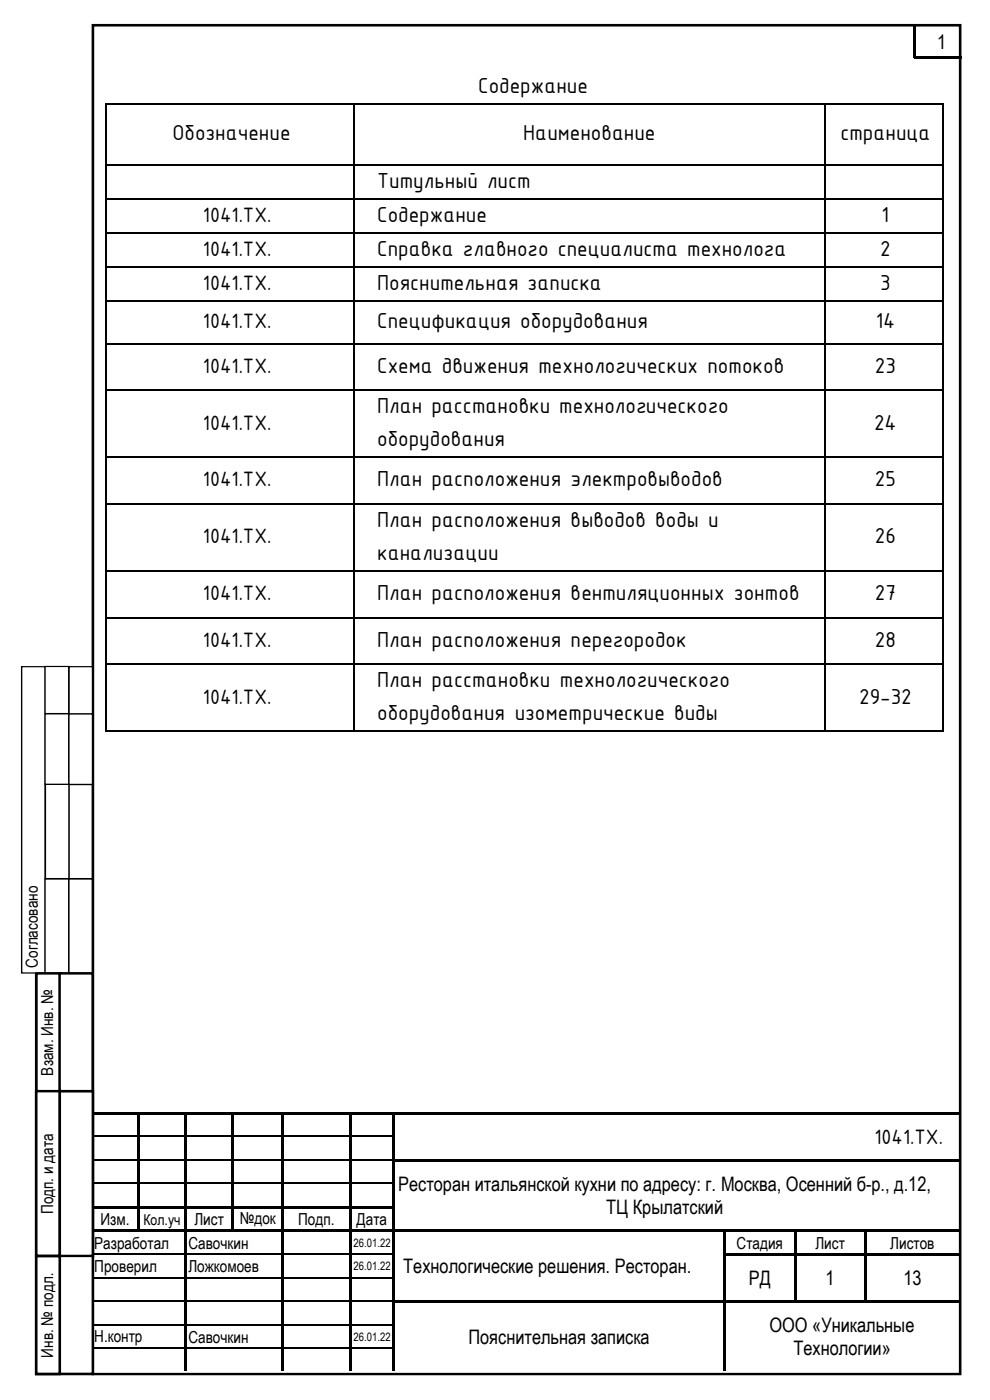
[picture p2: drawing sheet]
<svg xmlns="http://www.w3.org/2000/svg" width="210mm" height="297mm" viewBox="0 0 210 297" stroke-linecap="round" stroke-linejoin="round" font-family="sans-serif">
<defs><g id="words">
<g font-size="5">
<text x="101.4" y="19.8">Содержание</text>
<text x="36.6" y="29.8">Обозначение</text>
<text x="111" y="29.8">Наименование</text>
<text x="178.3" y="29.8">страница</text>
<text x="80" y="39.8">Титульный лист</text>
<text x="80" y="47">Содержание</text>
<text x="187" y="47">1</text>
<text x="80" y="54.3">Справка главного специалиста технолога</text>
<text x="186.7" y="54.3">2</text>
<text x="80" y="61.5">Пояснительная записка</text>
<text x="186.7" y="61.5">3</text>
<text x="80" y="69.6">Спецификация оборудования</text>
<text x="185.8" y="69.6">14</text>
<text x="80" y="79.1">Схема движения технологических потоков</text>
<text x="185.6" y="79.1">23</text>
<text x="80" y="87.7">План расстановки технологического</text>
<text x="80" y="94.7">оборудования</text>
<text x="185.4" y="91.2">24</text>
<text x="80" y="103.2">План расположения электровыводов</text>
<text x="185.6" y="103.2">25</text>
<text x="80" y="111.8">План расположения выводов воды и</text>
<text x="80" y="118.7">канализации</text>
<text x="185.6" y="115.3">26</text>
<text x="80" y="127.3">План расположения вентиляционных зонтов</text>
<text x="185.6" y="127.3">27</text>
<text x="80" y="137.2">План расположения перегородок</text>
<text x="185.6" y="137.2">28</text>
<text x="80" y="145.8">План расстановки технологического</text>
<text x="182.2" y="149.3">29-32</text>
<text x="80" y="152.8">оборудования изометрические виды</text>
</g>
<g font-size="4.2">
<text x="198.8" y="10.5">1</text>
<text x="43.1" y="47">1041.ТХ.</text>
<text x="43.1" y="54.3">1041.ТХ.</text>
<text x="43.1" y="61.5">1041.ТХ.</text>
<text x="43.1" y="69.6">1041.ТХ.</text>
<text x="43.1" y="79.1">1041.ТХ.</text>
<text x="43.1" y="91.2">1041.ТХ.</text>
<text x="43.1" y="103.2">1041.ТХ.</text>
<text x="43.1" y="115.3">1041.ТХ.</text>
<text x="43.1" y="127.3">1041.ТХ.</text>
<text x="43.1" y="137.3">1041.ТХ.</text>
<text x="43.1" y="149.3">1041.ТХ.</text>
<text x="185.5" y="242.8">1041.ТХ.</text>
<text x="84.5" y="252.7">Ресторан итальянской кухни по адресу: г. Москва, Осенний б-р., д.12,</text>
<text x="128.6" y="257.5">ТЦ Крылатский</text>
<text x="85.6" y="270.1">Технологические решения. Ресторан.</text>
<text x="158.9" y="272.6">РД</text>
<text x="175.1" y="272.6">1</text>
<text x="191.6" y="272.6">13</text>
<text x="99.4" y="285.1">Пояснительная записка</text>
<text x="163.2" y="282.7">ООО «Уникальные</text>
<text x="168.3" y="287.5">Технологии»</text>
</g>
<g font-size="3.5">
<text x="8" y="205.3" transform="rotate(-90 8 205.3)">Согласовано</text>
<text x="11.3" y="228.2" transform="rotate(-90 11.3 228.2)">Взам. Инв. №</text>
<text x="11.3" y="257.6" transform="rotate(-90 11.3 257.6)">Подп. и дата</text>
<text x="21.3" y="259.9">Изм.</text>
<text x="41.2" y="259.9">Лист</text>
<text x="50.9" y="259.6">№док</text>
<text x="63.3" y="259.9">Подп.</text>
<text x="75.7" y="259.9">Дата</text>
<text x="20" y="264.9">Разработал</text>
<text x="20" y="269.9">Проверил</text>
<text x="40" y="264.9">Савочкин</text>
<text x="40" y="269.9">Ложкомоев</text>
<text x="156.3" y="264.9">Стадия</text>
<text x="173" y="264.9">Лист</text>
<text x="188.9" y="264.9">Листов</text>
<text x="20" y="284.7">Н.контр</text>
<text x="40" y="284.9">Савочкин</text>
<text x="11.3" y="288" transform="rotate(-90 11.3 288)">Инв. № подл.</text>
</g>
<text font-size="3.2" x="30.4" y="259.8">Кол.уч</text>
<g font-size="2.5">
<text x="75" y="264.5">26.01.22</text>
<text x="75" y="269.5">26.01.22</text>
<text x="75" y="284.4">26.01.22</text>
</g>
</g></defs>
<g fill="#000">
<path d="M193.7 5.5h.5v6.7h-.5zM194 11.9h10v.5h-10zM19.4 235.9h9.7v.5h-9.7zM29.1 236.4l.5 .1zM29.1 235.9h.5v.5h-.5zM29.1 236.5h.5v4.4h-.5zM29.6 235.9h9.5v.5h-9.5zM39.1 236.4l.5 .1zM39.1 235.9h.5v.5h-.5zM39.1 236.5h.5v4.4h-.5zM39.6 235.9h9.6v.5h-9.6zM49.2 236.4l.5 .1z"/>
<path d="M49.2 235.9h.5v.5h-.5zM49.2 236.5h.5v4.4h-.5zM49.7 235.9h10.1v.5h-10.1zM59.8 236.4l.5 .1zM59.8 235.9h.5v.5h-.5zM59.8 236.5h.5v4.4h-.5zM60.3 235.9h13.7v.5h-13.7zM74 236.4l.5 .1zM74 235.9h.5v.5h-.5zM74 236.5h.5v4.4h-.5zM74.5 235.9h8.7v.5h-8.7zM83.2 236.4l.5 .1z"/>
<path d="M83.2 235.9h.5v.5h-.5zM83.2 236.5h.5v4.4h-.5zM83.7 235.9h119.8v.5h-119.8zM19.4 255.9h9.7v.5h-9.7zM29.1 240.9h.5v.3h-.5zM29.1 241.2h.5v4.7h-.5zM29.1 245.9h.5v.6h-.5zM29.1 246.5h.5v4.4h-.5zM29.1 250.9h.5v.3h-.5zM29.1 251.2h.5v4.7h-.5zM29.1 255.9h.5v.6h-.5zM29.1 256.5h.5v4.4h-.5z"/>
<path d="M29.6 255.9h9.5v.5h-9.5zM39.1 240.9h.5v.3h-.5zM39.1 241.2h.5v4.7h-.5zM39.1 245.9h.5v.6h-.5zM39.1 246.5h.5v4.4h-.5zM39.1 250.9h.5v.3h-.5zM39.1 251.2h.5v4.7h-.5zM39.1 255.9h.5v.6h-.5zM39.1 256.5h.5v4.4h-.5zM39.6 255.9h9.6v.5h-9.6zM49.2 240.9h.5v.3h-.5zM49.2 241.2h.5v4.7h-.5z"/>
<path d="M49.2 245.9h.5v.6h-.5zM49.2 246.5h.5v4.4h-.5zM49.2 250.9h.5v.3h-.5zM49.2 251.2h.5v4.7h-.5zM49.2 255.9h.5v.6h-.5zM49.2 256.5h.5v4.4h-.5zM49.7 255.9h10.1v.5h-10.1zM59.8 240.9h.5v.3h-.5zM59.8 241.2h.5v4.7h-.5zM59.8 245.9h.5v.6h-.5zM59.8 246.5h.5v4.4h-.5zM59.8 250.9h.5v.3h-.5z"/>
<path d="M59.8 251.2h.5v4.7h-.5zM59.8 255.9h.5v.6h-.5zM59.8 256.5h.5v4.4h-.5zM60.3 255.9h13.7v.5h-13.7zM74 240.9h.5v.3h-.5zM74 241.2h.5v4.7h-.5zM74 245.9h.5v.6h-.5zM74 246.5h.5v4.4h-.5zM74 250.9h.5v.3h-.5zM74 251.2h.5v4.7h-.5zM74 255.9h.5v.6h-.5zM74 256.5h.5v4.4h-.5z"/>
<path d="M74.5 255.9h8.7v.5h-8.7zM83.2 240.9h.5v.3h-.5zM83.2 241.2h.5v4.7h-.5zM83.2 245.9h.5v.6h-.5zM83.2 246.5h.5v4.4h-.5zM83.2 250.9h.5v.3h-.5zM83.2 251.2h.5v4.7h-.5zM83.2 255.9h.5v.6h-.5zM83.2 256.5h.5v4.4h-.5zM83.7 245.9h119.8v.5h-119.8zM19.4 260.9h9.7v.5h-9.7zM29.1 260.9h.5v.5h-.5z"/>
<path d="M29.6 260.9h9.5v.5h-9.5zM39.1 260.9h.5v.5h-.5zM39.1 261.4h.5v4.5h-.5zM39.1 265.9h.5v.6h-.5zM39.1 266.5h.5v4.4h-.5zM39.1 270.9h.5v.3h-.5zM39.1 271.2h.5v4.7h-.5zM39.1 275.9h.5v.5h-.5zM39.1 276.4h.5v4.5h-.5zM39.6 260.9h9.6v.5h-9.6zM49.2 260.9h.5v.5h-.5zM49.7 260.9h10.1v.5h-10.1z"/>
<path d="M59.8 260.9h.5v.5h-.5zM59.8 261.4h.5v4.5h-.5zM59.8 265.9h.5v.6h-.5zM59.8 266.5h.5v4.4h-.5zM59.8 270.9h.5v.3h-.5zM59.8 271.2h.5v4.7h-.5zM59.8 275.9h.5v.5h-.5zM59.8 276.4h.5v4.5h-.5zM60.3 260.9h13.7v.5h-13.7zM74 260.9h.5v.5h-.5zM74 261.4h.5v4.5h-.5zM74 265.9h.5v.6h-.5z"/>
<path d="M74 266.5h.5v4.4h-.5zM74 270.9h.5v.3h-.5zM74 271.2h.5v4.7h-.5zM74 275.9h.5v.5h-.5zM74 276.4h.5v4.5h-.5zM74.5 260.9h8.7v.5h-8.7zM83.2 260.9h.5v.5h-.5zM83.2 261.4h.5v4.5h-.5zM83.2 265.9h.5v.6h-.5zM83.2 266.5h.5v4.4h-.5zM83.2 270.9h.5v.3h-.5zM83.2 271.2h.5v4.7h-.5z"/>
<path d="M83.2 275.9h.5v.5h-.5zM83.2 276.4h.5v4.5h-.5zM83.7 260.9h69.8v.5h-69.8zM83.7 275.9h69.8v.5h-69.8zM153.5 261.4h.5zM153.5 260.9h.5v.5h-.5zM153.5 261.4h.5v4.5h-.5zM153.5 265.9h.5v.6h-.5zM153.5 266.5h.5v4.4h-.5zM153.5 270.9h.5v.3h-.5zM153.5 271.2h.5v4.7h-.5zM153.5 275.9h.5v.5h-.5z"/>
<path d="M153.5 276.4h.5v4.5h-.5zM154 260.9h14.4v.5h-14.4zM154 265.9h14.4v.5h-14.4zM154 275.9h14.4v.5h-14.4zM168.4 261.4h.5zM168.4 260.9h.5v.5h-.5zM168.4 261.4h.5v4.5h-.5zM168.4 265.9h.5v.6h-.5zM168.4 266.5h.5v4.4h-.5zM168.4 270.9h.5v.3h-.5zM168.4 271.2h.5v4.7h-.5zM168.4 275.9h.5v.5h-.5z"/>
<path d="M168.9 260.9h14.4v.5h-14.4zM168.9 265.9h14.4v.5h-14.4zM168.9 275.9h14.4v.5h-14.4zM183.3 261.4h.5zM183.3 260.9h.5v.5h-.5zM183.3 261.4h.5v4.5h-.5zM183.3 265.9h.5v.6h-.5zM183.3 266.5h.5v4.4h-.5zM183.3 270.9h.5v.3h-.5zM183.3 271.2h.5v4.7h-.5zM183.3 275.9h.5v.5h-.5zM183.8 260.9h19.7v.5h-19.7z"/>
<path d="M183.8 265.9h19.7v.5h-19.7zM183.8 275.9h19.7v.5h-19.7zM39.1 280.9h.5v.2h-.5zM39.1 281.1h.5v4.8h-.5zM39.1 285.9h.5v.2h-.5zM39.1 286.1h.5v4.8h-.5zM59.8 280.9h.5v.2h-.5zM59.8 281.1h.5v4.8h-.5zM59.8 285.9h.5v.2h-.5zM59.8 286.1h.5v4.8h-.5zM74 280.9h.5v.2h-.5zM74 281.1h.5v4.8h-.5z"/>
<path d="M74 285.9h.5v.2h-.5zM74 286.1h.5v4.8h-.5zM83.2 280.9h.5v.2h-.5zM83.2 281.1h.5v4.8h-.5zM83.2 285.9h.5v.2h-.5zM83.2 286.1h.5v4.8h-.5zM153.5 280.9h.5v.2h-.5zM153.5 281.1h.5v4.8h-.5zM153.5 285.9h.5v.2h-.5zM153.5 286.1h.5v4.8h-.5z"/>
<path d="M19.4 5.1h184.6v286.7h-184.6zM19.7 5.6l.3-.3v286.2l-.3-.2h184l-.3 .2v-286.2l.3 .3z"/>
</g>
<g fill="none" stroke="#000" stroke-width=".25">
<path d="M19.4 241h9.7M19.4 246h9.7M19.4 251h9.7M29.6 241h9.5M29.6 246h9.5M29.6 251h9.5M39.6 241h9.6M39.6 246h9.6M39.6 251h9.6M49.7 241h10.1M49.7 246h10.1M49.7 251h10.1"/>
<path d="M60.3 241h13.7M60.3 246h13.7M60.3 251h13.7M74.5 241h8.7M74.5 246h8.7M74.5 251h8.7M19.4 266.1h19.7M19.4 271.1h19.7M19.4 276h19.7M39.6 266.1h20.2M39.6 271.1h20.2M39.6 276h20.2"/>
<path d="M60.3 266.1h13.7M60.3 271.1h13.7M60.3 276h13.7M74.5 266.1h8.7M74.5 271.1h8.7M74.5 276h8.7M19.4 281h19.7M19.4 286h19.7M39.6 281h20.2M39.6 286h20.2M60.3 281h13.7M60.3 286h13.7"/>
<path d="M74.5 281h8.7M74.5 286h8.7"/>
</g>
<path d="M7.7 206.5h12v85h-12z" fill="#fff"/>
<path d="M7.4 206.2h12.5v85.6h-12.5zM8 206.5v85l-.3-.3h12l-.3 .3v-85l.3 .3h-12z" fill="#000"/>
<path d="M14.6 186.4h5v20h-5z" fill="#fff"/>
<path d="M14.5 186.3h5.2v20.2h-5.2zM14.6 186.6l.1-.2v20l-.1-.1h5l-.2 .1v-20l.2 .2z" fill="#000"/>
<path d="M14.6 166.4h5v20h-5z" fill="#fff"/>
<path d="M14.5 166.3h5.2v20.3h-5.2zM14.6 166.5l.1-.1v20l-.1-.1h5l-.2 .1v-20l.2 .1z" fill="#000"/>
<path d="M14.6 151.4h5v15.1h-5z" fill="#fff"/>
<path d="M14.5 151.3h5.2v15.3h-5.2zM14.6 151.6l.1-.2v15.1l-.1-.2h5l-.1 .2v-15.1l.1 .2z" fill="#000"/>
<path d="M14.6 141.4h5v10h-5z" fill="#fff"/>
<path d="M14.5 141.3h5.3v10.3h-5.3zM14.6 141.6l.2-.2v10l-.2-.1h5l-.1 .1v-10l.1 .2z" fill="#000"/>
<path d="M4.6 141.4h5v65h-5z" fill="#fff"/>
<path d="M4.4 141.3h5.3v65.2h-5.3zM4.6 141.6l.1-.2v65l-.1-.1h5l-.2 .1v-65l.2 .2z" fill="#000"/>
<path d="M9.6 186.4h5v20h-5z" fill="#fff"/>
<path d="M9.4 186.3h5.3v20.2h-5.3zM9.6 186.6l.1-.2v20l-.1-.1h5l-.2 .1v-20l.2 .2z" fill="#000"/>
<path d="M9.6 151.4h5v15h-5z" fill="#fff"/>
<path d="M9.4 151.3h5.3v15.2h-5.3zM9.6 151.6l.1-.2v15l-.1-.1h5l-.2 .1v-15l.2 .2z" fill="#000"/>
<path d="M9.6 141.4h5v10h-5z" fill="#fff"/>
<path d="M9.4 141.3h5.3v10.2h-5.3zM9.6 141.5l.1-.1v10l-.1-.1h5l-.2 .1v-10l.2 .1z" fill="#000"/>
<path d="M9.7 166.4h4.9v20h-4.9z" fill="#fff"/>
<path d="M9.5 166.3h5.3v20.3h-5.3zM9.7 166.5l.1-.1v20l-.1-.1h4.9l-.1 .1v-20l.1 .1z" fill="#000"/>
<path d="M7.7 266.5h5v25h-5z" fill="#fff"/>
<path d="M7.4 266.2h5.5v25.6h-5.5zM7.7 266.7l.3-.2v25l-.3-.3h5l-.3 .3v-25l.3 .2z" fill="#000"/>
<path d="M7.7 231.4h5v35h-5z" fill="#fff"/>
<path d="M7.4 231.2h5.6v35.5h-5.6zM7.7 231.7l.3-.3v35l-.3-.3h5l-.3 .3v-35l.3 .3z" fill="#000"/>
<path d="M7.7 206.5h5v25h-5z" fill="#fff"/>
<path d="M7.5 206.2h5.5v25.5h-5.5zM8 206.5v25l-.3-.3h5l-.3 .3v-25l.3 .3h-5z" fill="#000"/>
<path d="M12.7 231.5h7v34.9h-7z" fill="#fff"/>
<path d="M12.4 231.2h7.6v35.5h-7.6zM12.7 231.7l.3-.2v34.9l-.3-.2h7l-.3 .2v-34.9l.3 .2z" fill="#000"/>
<path d="M12.8 266.6h6.8v24.7h-6.8z" fill="#fff"/>
<path d="M12.7 266.4h7v25.1h-7zM12.8 266.7l.2-.1v24.7l-.2-.1h6.8l-.2 .1v-24.7l.2 .1z" fill="#000"/>
<path d="M12.7 206.5h7v25h-7z" fill="#fff"/>
<g fill="#000">
<path d="M22.4 22h.2v.3h-.2zM22.4 34.8h.2v.2h-.2zM74.9 22h.2v.3h-.2zM74.9 34.8h.2v.2h-.2zM174.9 22h.2v.3h-.2zM174.9 34.8h.2v.2h-.2zM199.9 22h.3v.3h-.3zM199.9 34.8h.3v.2h-.3zM22.4 42h.2v.3h-.2zM22.4 49.2h.2v.3h-.2zM22.4 56.5h.2v.2h-.2zM74.9 42h.2v.3h-.2z"/>
<path d="M74.9 49.2h.2v.3h-.2zM74.9 56.5h.2v.2h-.2zM174.9 42h.2v.3h-.2zM174.9 49.2h.2v.3h-.2zM174.9 56.5h.2v.2h-.2zM199.9 42h.3v.3h-.3zM199.9 49.2h.3v.3h-.3zM199.9 56.5h.3v.2h-.3zM22.4 63.7h.2v.3h-.2zM22.4 72.8h.2v.2h-.2zM74.9 63.7h.2v.3h-.2zM74.9 72.8h.2v.2h-.2z"/>
<path d="M174.9 63.7h.2v.3h-.2zM174.9 72.8h.2v.2h-.2zM199.9 63.7h.3v.3h-.3zM199.9 72.8h.3v.2h-.3zM22.4 82.7h.2v.2h-.2zM22.4 96.9h.2v.2h-.2zM74.9 82.7h.2v.2h-.2zM74.9 96.9h.2v.2h-.2zM174.9 82.7h.2v.2h-.2zM174.9 96.9h.2v.2h-.2zM199.9 82.7h.3v.2h-.3zM199.9 96.9h.3v.2h-.3z"/>
<path d="M22.4 106.8h.2v.3h-.2zM74.9 106.8h.2v.3h-.2zM174.9 106.8h.2v.3h-.2zM199.9 106.8h.3v.3h-.3zM22.4 121h.2v.2h-.2zM22.4 130.9h.2v.2h-.2zM74.9 121h.2v.2h-.2zM74.9 130.9h.2v.2h-.2zM174.9 121h.2v.2h-.2zM174.9 130.9h.2v.2h-.2zM199.9 121h.3v.2h-.3zM199.9 130.9h.3v.2h-.3z"/>
<path d="M22.4 140.8h.2v.3h-.2zM22.4 155h.2v.3h-.2zM74.9 140.8h.2v.3h-.2zM74.9 155h.2v.3h-.2zM174.9 140.8h.2v.3h-.2zM174.9 155h.2v.3h-.2zM199.9 140.8h.3v.3h-.3zM199.9 155h.3v.3h-.3z"/>
<path d="M12.4 206.2h7.5v25.5h-7.5zM12.9 206.5v25l-.2-.3h7l-.3 .3v-25l.3 .3h-7z"/>
</g>
<g fill="none" stroke="#000" stroke-width=".25">
<path d="M22.5 22.3v12.5M22.5 35v7M22.6 22.1h52.3M22.6 34.9h52.3M75 22.3v12.5M75 35v7M75.1 22.1h99.8M75.1 34.9h99.8M175 22.3v12.5M175 35v7M175.1 22.1h24.8M175.1 34.9h24.8"/>
<path d="M200 22.3v12.5M200 35v7M22.5 42.3v6.9M22.5 49.5v7M22.5 56.7v7M22.6 42.2h52.3M22.6 49.4h52.3M22.6 56.6h52.3M75 42.3v6.9M75 49.5v7M75 56.7v7M75.1 42.2h99.8"/>
<path d="M75.1 49.4h99.8M75.1 56.6h99.8M175 42.3v6.9M175 49.5v7M175 56.7v7M175.1 42.2h24.8M175.1 49.4h24.8M175.1 56.6h24.8M200 42.3v6.9M200 49.5v7M200 56.7v7M22.5 64v8.8"/>
<path d="M22.5 73v9.7M22.6 63.8h52.3M22.6 72.9h52.3M75 64v8.8M75 73v9.7M75.1 63.8h99.8M75.1 72.9h99.8M175 64v8.8M175 73v9.7M175.1 63.8h24.8M175.1 72.9h24.8M200 64v8.8"/>
<path d="M200 73v9.7M22.5 82.9v14M22.5 97.1v9.7M22.6 82.8h52.3M22.6 97h52.3M75 82.9v14M75 97.1v9.7M75.1 82.8h99.8M75.1 97h99.8M175 82.9v14M175 97.1v9.7M175.1 82.8h24.8"/>
<path d="M175.1 97h24.8M200 82.9v14M200 97.1v9.7M22.5 107.1v13.9M22.6 106.9h52.3M75 107.1v13.9M75.1 106.9h99.8M175 107.1v13.9M175.1 106.9h24.8M200 107.1v13.9M22.5 121.2v9.7M22.5 131.1v9.7"/>
<path d="M22.6 121.1h52.3M22.6 131h52.3M75 121.2v9.7M75 131.1v9.7M75.1 121.1h99.8M75.1 131h99.8M175 121.2v9.7M175 131.1v9.7M175.1 121.1h24.8M175.1 131h24.8M200 121.2v9.7M200 131.1v9.7"/>
<path d="M22.5 141.1v13.9M22.6 141h52.3M22.6 155.1h52.3M75 141.1v13.9M75.1 141h99.8M75.1 155.1h99.8M175 141.1v13.9M175.1 141h24.8M175.1 155.1h24.8M200 141.1v13.9"/>
</g>
<use href="#words"/>
</svg>
